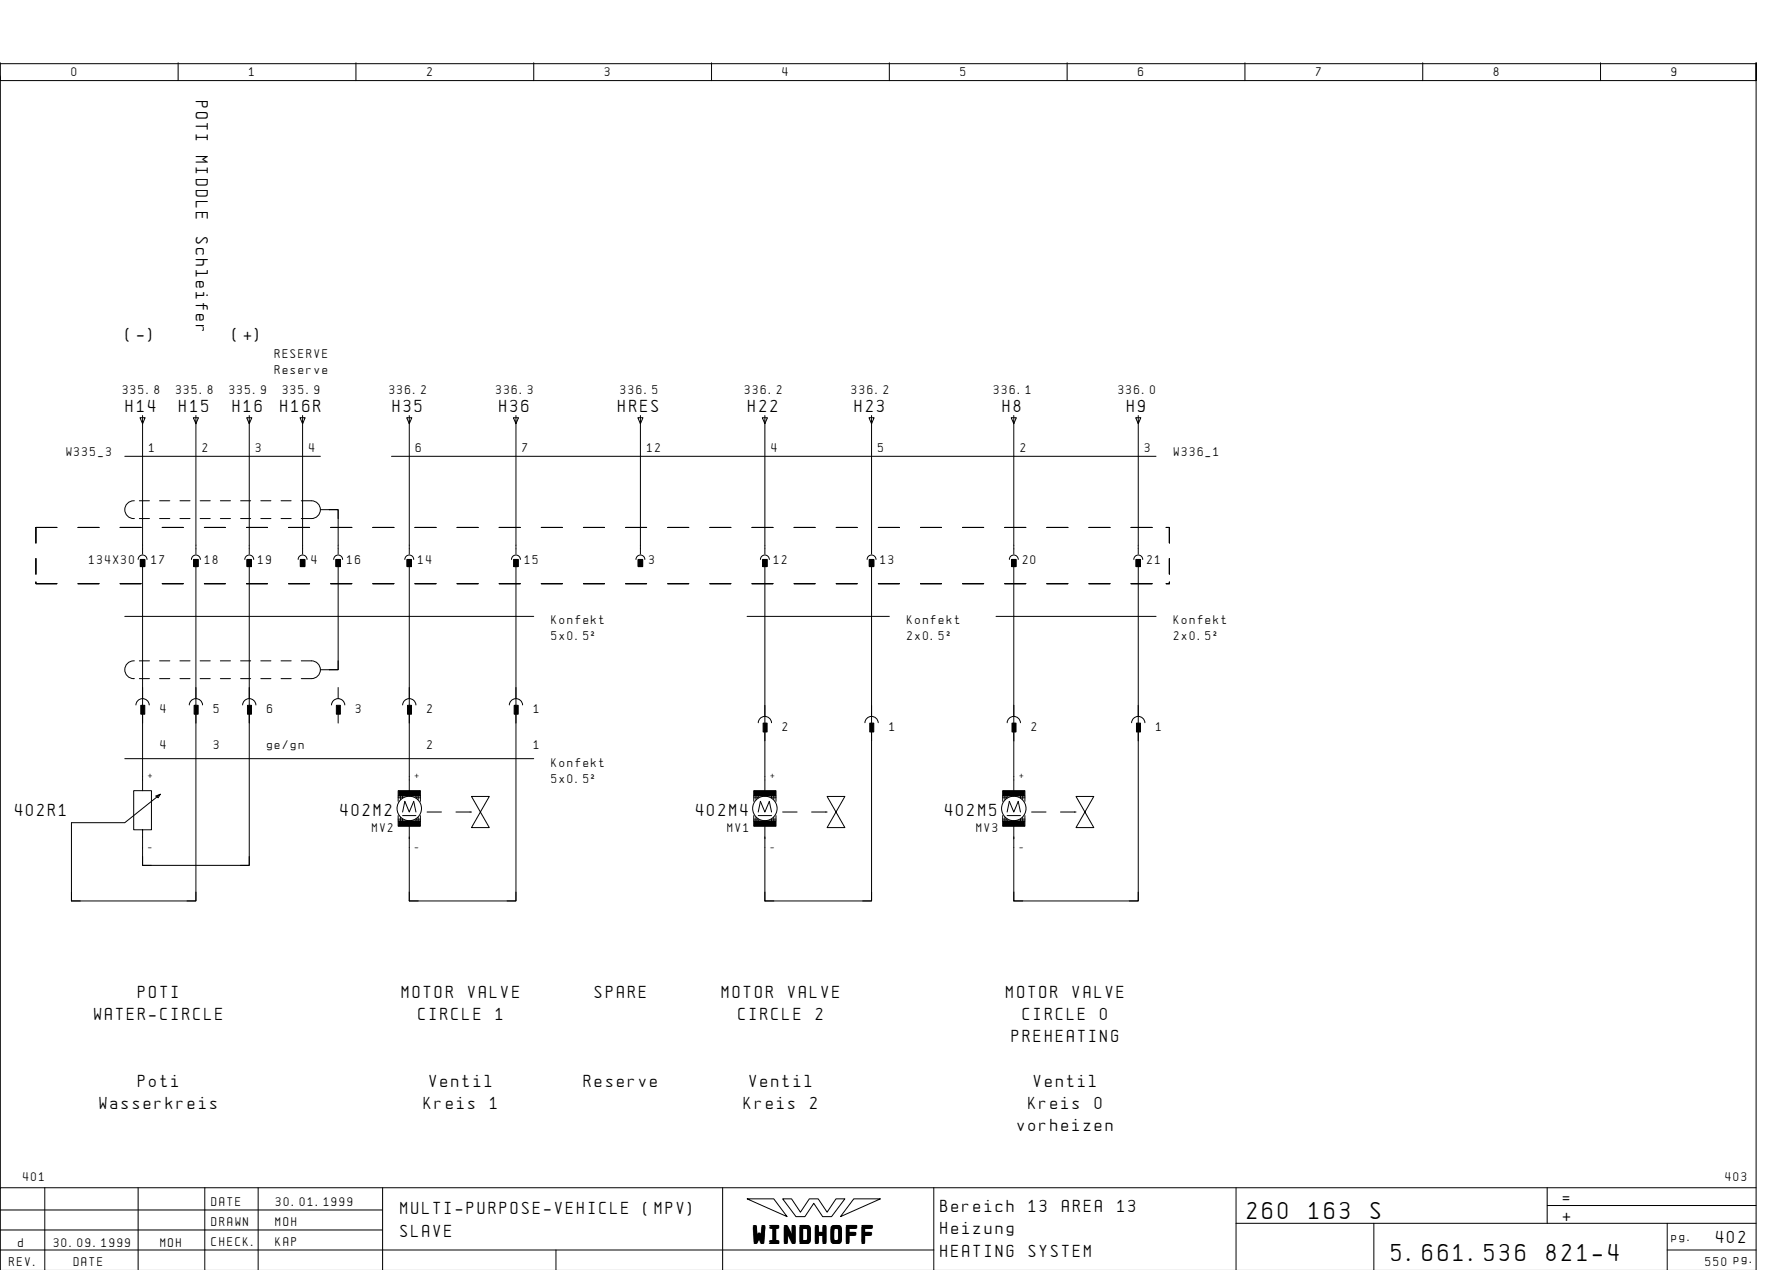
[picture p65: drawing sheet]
<svg xmlns="http://www.w3.org/2000/svg" width="399mm" height="286mm" viewBox="0 0 399 286" stroke-linecap="round" stroke-linejoin="round" font-family="sans-serif">
<defs><g id="words">
<g font-size="4.4">
<text x="280.6" y="274.1">260</text>
<text x="294.5" y="274.1">163</text>
<text x="308.4" y="274.1">S</text>
<text x="169.5" y="279.3">WINDHOFF</text>
<text x="313.1" y="283.6">5.661.536</text>
<text x="347.9" y="283.6">821-4</text>
</g>
<g font-size="3.1">
<text x="44.1" y="22.7" transform="rotate(90 44.1 22.7)">POTI</text>
<text x="44.1" y="35.2" transform="rotate(90 44.1 35.2)">MIDDLE</text>
<text x="44.1" y="53.2" transform="rotate(90 44.1 53.2)">Schleifer</text>
<text x="28.3" y="76.4">(-)</text>
<text x="52.3" y="76.4">(+)</text>
<text x="28.3" y="92.6">H14</text>
<text x="40.3" y="92.6">H15</text>
<text x="52.3" y="92.6">H16</text>
<text x="63.1" y="92.6">H16R</text>
<text x="88.3" y="92.6">H35</text>
<text x="112.3" y="92.6">H36</text>
<text x="139.1" y="92.6">HRES</text>
<text x="168.3" y="92.6">H22</text>
<text x="192.3" y="92.6">H23</text>
<text x="225.6" y="92.6">H8</text>
<text x="253.6" y="92.6">H9</text>
<text x="3.4" y="183.6">402R1</text>
<text x="76.6" y="183.6">402M2</text>
<text x="156.6" y="183.6">402M4</text>
<text x="212.6" y="183.6">402M5</text>
<text x="31.1" y="224.4">POTI</text>
<text x="90.4" y="224.4">MOTOR</text>
<text x="105.3" y="224.4">VALVE</text>
<text x="133.9" y="224.4">SPARE</text>
<text x="162.4" y="224.4">MOTOR</text>
<text x="177.3" y="224.4">VALVE</text>
<text x="226.4" y="224.4">MOTOR</text>
<text x="241.3" y="224.4">VALVE</text>
<text x="21.2" y="229.4">WATER-CIRCLE</text>
<text x="94.1" y="229.4">CIRCLE</text>
<text x="111.5" y="229.4">1</text>
<text x="166.1" y="229.4">CIRCLE</text>
<text x="183.5" y="229.4">2</text>
<text x="230.1" y="229.4">CIRCLE</text>
<text x="247.5" y="229.4">0</text>
<text x="227.6" y="234.4">PREHEATING</text>
<text x="31.1" y="244.4">Poti</text>
<text x="96.6" y="244.4">Ventil</text>
<text x="131.4" y="244.4">Reserve</text>
<text x="168.6" y="244.4">Ventil</text>
<text x="232.6" y="244.4">Ventil</text>
<text x="22.4" y="249.4">Wasserkreis</text>
<text x="95.4" y="249.4">Kreis</text>
<text x="110.3" y="249.4">1</text>
<text x="167.4" y="249.4">Kreis</text>
<text x="182.3" y="249.4">2</text>
<text x="231.4" y="249.4">Kreis</text>
<text x="246.3" y="249.4">0</text>
<text x="228.9" y="254.4">vorheizen</text>
<text x="90.1" y="273.1">MULTI-PURPOSE-VEHICLE</text>
<text x="144.8" y="273.1">(MPV)</text>
<text x="211.6" y="272.6">Bereich</text>
<text x="231.5" y="272.6">13</text>
<text x="238.9" y="272.6">AREA</text>
<text x="251.4" y="272.6">13</text>
<text x="351.6" y="270.6">=</text>
<text x="351.6" y="274.6">+</text>
<text x="90.1" y="278.1">SLAVE</text>
<text x="211.6" y="277.6">Heizung</text>
<text x="386.1" y="279.6">402</text>
<text x="211.6" y="282.6">HEATING</text>
<text x="231.5" y="282.6">SYSTEM</text>
</g>
<g font-size="2.3">
<text x="16.1" y="17.1">0</text>
<text x="56.1" y="17.1">1</text>
<text x="96.1" y="17.1">2</text>
<text x="136.1" y="17.1">3</text>
<text x="176.1" y="17.1">4</text>
<text x="216.1" y="17.1">5</text>
<text x="256.1" y="17.1">6</text>
<text x="296.1" y="17.1">7</text>
<text x="336.1" y="17.1">8</text>
<text x="376.1" y="17.1">9</text>
<text x="61.8" y="80.4">RESERVE</text>
<text x="27.6" y="88.5">335.8</text>
<text x="39.6" y="88.5">335.8</text>
<text x="51.6" y="88.5">335.9</text>
<text x="61.8" y="84">Reserve</text>
<text x="63.6" y="88.5">335.9</text>
<text x="87.6" y="88.5">336.2</text>
<text x="111.6" y="88.5">336.3</text>
<text x="139.6" y="88.5">336.5</text>
<text x="167.6" y="88.5">336.2</text>
<text x="191.6" y="88.5">336.2</text>
<text x="223.6" y="88.5">336.1</text>
<text x="251.6" y="88.5">336.0</text>
<text x="33.6" y="101.6">1</text>
<text x="45.6" y="101.6">2</text>
<text x="57.6" y="101.6">3</text>
<text x="69.6" y="101.6">4</text>
<text x="93.6" y="101.6">6</text>
<text x="117.6" y="101.6">7</text>
<text x="145.6" y="101.6">12</text>
<text x="173.6" y="101.6">4</text>
<text x="197.6" y="101.6">5</text>
<text x="229.6" y="101.6">2</text>
<text x="257.6" y="101.6">3</text>
<text x="14.9" y="102.6">W335_3</text>
<text x="264.1" y="102.6">W336_1</text>
<text x="20.1" y="126.9">134X30</text>
<text x="34.1" y="126.9">17</text>
<text x="46.1" y="126.9">18</text>
<text x="58.1" y="126.9">19</text>
<text x="70.1" y="126.9">4</text>
<text x="78.1" y="126.9">16</text>
<text x="94.1" y="126.9">14</text>
<text x="118.1" y="126.9">15</text>
<text x="146.1" y="126.9">3</text>
<text x="174.1" y="126.9">12</text>
<text x="198.1" y="126.9">13</text>
<text x="230.1" y="126.9">20</text>
<text x="258.1" y="126.9">21</text>
<text x="124.1" y="140.4">Konfekt</text>
<text x="204.1" y="140.4">Konfekt</text>
<text x="264.1" y="140.4">Konfekt</text>
<text x="124.1" y="144">5x0.5˝</text>
<text x="204.1" y="144">2x0.5˝</text>
<text x="264.1" y="144">2x0.5˝</text>
<text x="36.1" y="160.4">4</text>
<text x="48.1" y="160.4">5</text>
<text x="60.1" y="160.4">6</text>
<text x="80.1" y="160.4">3</text>
<text x="96.1" y="160.4">2</text>
<text x="120.1" y="160.4">1</text>
<text x="176.1" y="164.4">2</text>
<text x="200.1" y="164.4">1</text>
<text x="232.1" y="164.4">2</text>
<text x="260.1" y="164.4">1</text>
<text x="36.1" y="168.4">4</text>
<text x="48.1" y="168.4">3</text>
<text x="60.1" y="168.4">ge/gn</text>
<text x="96.1" y="168.4">2</text>
<text x="120.1" y="168.4">1</text>
<text x="124.1" y="172.4">Konfekt</text>
<text x="124.1" y="176">5x0.5˝</text>
<text x="83.7" y="187.1">MV2</text>
<text x="163.7" y="187.1">MV1</text>
<text x="219.7" y="187.1">MV3</text>
<text x="5.2" y="265.6">401</text>
<text x="388.2" y="265.6">403</text>
<text x="47.6" y="271.1">DATE</text>
<text x="47.6" y="275.6">DRAWN</text>
<text x="62" y="275.6">MOH</text>
<text x="62.1" y="271.1">30.01.1999</text>
<text x="4.1" y="280.4">d</text>
<text x="12.1" y="280.4">30.09.1999</text>
<text x="36.1" y="280.4">MOH</text>
<text x="47.6" y="280.1">CHECK.</text>
<text x="62" y="280.1">KAP</text>
<text x="376.1" y="279.1">pg.</text>
<text x="2.1" y="284.6">REV.</text>
<text x="16.6" y="284.6">DATE</text>
<text x="383.7" y="284.6">550 pg.</text>
</g>
<g font-size="1.6">
<text x="33.3" y="175.1">+</text>
<text x="93.4" y="175.1">+</text>
<text x="173.4" y="175.1">+</text>
<text x="229.3" y="175.1">+</text>
<text x="33.3" y="191.3">-</text>
<text x="93.4" y="191.3">-</text>
<text x="173.4" y="191.3">-</text>
<text x="229.3" y="191.3">-</text>
</g>
</g></defs>
<g fill="none" stroke="#000" stroke-width=".22">
<path d="M.1 14.1v4h395v-4v271.6M.1 17.1v250M.1 14.3h395M40.1 14.1v4M80.1 14.1v4M120.1 14.1v4M160.1 14.1v4M200.1 14.1v4M240.1 14.1v4M280.1 14.1v4M320.1 14.1v4M360.1 14.1v4"/>
<path d="M31.5 94h1.2l-.6 1.3zM32.1 93.5v31.1M43.5 94h1.1l-.5 1.3zM44.1 93.5v31.1M55.5 94h1.2l-.6 1.3zM56.1 93.5v31.1M67.5 94h1.1l-.5 1.3zM68.1 93.5v31.1M91.5 94h1.1l-.5 1.3zM92.1 93.5v31.1M115.5 94h1.1l-.5 1.3zM116.1 93.5v31.1"/>
<path d="M143.5 94h1.1l-.5 1.3zM144.1 93.5v31.1M171.5 94h1.2l-.6 1.3zM172.1 93.5v31.1M195.5 94h1.2l-.6 1.3zM196.1 93.5v31.1M227.5 94h1.2l-.6 1.3zM228.1 93.5v31.1M255.5 94h1.1l-.5 1.3zM256.1 93.5v31.1M12.8 118.6h-4.7v3.5M17.5 118.6h4.8"/>
<path d="M27 118.6h4.8M28.1 102.6h44M30.2 112.6a2.01 2.01 0 0 0-2.1 2 2.01 2.01 0 0 0 2.1 2M31.3 116.6h2.3M31.3 112.6h2.3M35.9 116.6h2.3M35.9 112.6h2.3M36.5 118.6h4.7M40.5 116.6h2.2M40.5 112.6h2.2M45 116.6h2.3M45 112.6h2.3"/>
<path d="M46 118.6h4.7M49.6 116.6h2.2M49.6 112.6h2.2M54.1 116.6h2.3M54.1 112.6h2.3M55.4 118.6h4.8M58.7 116.6h2.3M58.7 112.6h2.3M63.2 116.6h2.3M63.2 112.6h2.3M64.9 118.6h4.7M67.8 112.6h2.3a2 2 0 0 1 2 2 2 2 0 0 1-2 2h-2.3"/>
<path d="M72.1 114.6h2M74.1 114.6h2v2M74.1 114.6h2v10M74.4 118.6h4.7M83.9 118.6h4.7M88.1 102.6h172M93.3 118.6h4.8M102.8 118.6h4.8M112.3 118.6h4.7M121.8 118.6h4.7M131.2 118.6h4.8M140.7 118.6h4.8"/>
<path d="M150.2 118.6h4.7M159.7 118.6h4.7M169.2 118.6h4.7M178.6 118.6h4.8M188.1 118.6h4.7M197.6 118.6h4.8M207.1 118.6h4.7M216.6 118.6h4.7M226 118.6h4.8M235.5 118.6h4.8M245 118.6h4.7M254.5 118.6h4.7"/>
<path d="M262.3 118.6h.8v3.5M8.1 130.9v.4h4.7M8.1 125.6v3.5M17.5 131.3h4.8M27 131.3h4.8M28.1 138.6h92M31.1 125.8a1 1 0 0 1 1-1 1 1 0 0 1 1 1M31.6 125.8h1v1.6h-1zM32.1 126.6v51.2M36.5 131.3h4.7M43.1 125.8a1 1 0 0 1 1-1 1 1 0 0 1 1 1M43.6 125.8h1v1.6h-1z"/>
<path d="M44.1 126.6v76h-28v-17.6h12l8-6.4-1 .4 .5 .4 .5-.8M46 131.3h4.7M55.1 125.8a1 1 0 0 1 1-1 1 1 0 0 1 1 1M55.4 131.3h4.8M55.6 125.8h1v1.6h-1zM56.1 126.6v68h-24v-8h2v-8.8h-4v8.8h2M64.9 131.3h4.7M67.1 125.8a1 1 0 0 1 1-1 1 1 0 0 1 1 1M67.6 125.8h1v1.6h-1zM74.4 131.3h4.7M75.1 125.8a1 1 0 0 1 1-1 1 1 0 0 1 1 1M75.6 125.8h1v1.6h-1z"/>
<path d="M76.1 126.6v24h-2M83.9 131.3h4.7M91.1 125.8a1 1 0 0 1 1-1 1 1 0 0 1 1 1M91.6 125.8h1v1.6h-1zM92.1 126.6v52.4M93.3 131.3h4.8M102.8 131.3h4.8M112.3 131.3h4.7M115.1 125.8a1 1 0 0 1 1-1 1 1 0 0 1 1 1M115.6 125.8h1v1.6h-1zM116.1 126.6v76h-24v-16.8M121.8 131.3h4.7"/>
<path d="M131.2 131.3h4.8M140.7 131.3h4.8M143.1 125.8a1 1 0 0 1 1-1 1 1 0 0 1 1 1M143.6 125.8h1v1.6h-1zM150.2 131.3h4.7M159.7 131.3h4.7M168.1 138.6h32M169.2 131.3h4.7M171.1 125.8a1 1 0 0 1 1-1 1 1 0 0 1 1 1M171.6 125.8h1v1.6h-1zM172.1 126.6v52.4M178.6 131.3h4.8"/>
<path d="M188.1 131.3h4.7M195.1 125.8a1 1 0 0 1 1-1 1 1 0 0 1 1 1M195.6 125.8h1v1.6h-1zM196.1 126.6v76h-24v-16.8M197.6 131.3h4.8M207.1 131.3h4.7M216.6 131.3h4.7M224.1 138.6h36M226 131.3h4.8M227.1 125.8a1 1 0 0 1 1-1 1 1 0 0 1 1 1M227.6 125.8h1v1.6h-1zM228.1 126.6v52.4"/>
<path d="M235.5 131.3h4.8M245 131.3h4.7M254.5 131.3h4.7M255.1 125.8a1 1 0 0 1 1-1 1 1 0 0 1 1 1M255.6 125.8h1v1.6h-1zM256.1 126.6v76h-28v-16.8M263.1 130.9v.4h-.8M263.1 125.6v3.5M30.2 148.6a2.01 2.01 0 0 0-2.1 2 2.01 2.01 0 0 0 2.1 2M30.6 158.5a1.5 1.5 0 0 1 1.5-1.4 1.5 1.5 0 0 1 1.5 1.4M31.3 152.6h2.3M31.3 148.6h2.3"/>
<path d="M35.9 152.6h2.3M35.9 148.6h2.3M40.5 152.6h2.2M40.5 148.6h2.2M42.6 158.5a1.5 1.5 0 0 1 1.5-1.4 1.5 1.5 0 0 1 1.5 1.4M44.1 154.6v2.5M45 152.6h2.3M45 148.6h2.3M49.6 152.6h2.2M49.6 148.6h2.2M54.1 152.6h2.3M54.1 148.6h2.3"/>
<path d="M54.6 158.5a1.5 1.5 0 0 1 1.5-1.4 1.5 1.5 0 0 1 1.5 1.4M56.1 154.6v2.5M58.7 152.6h2.3M58.7 148.6h2.3M63.2 152.6h2.3M63.2 148.6h2.3M67.8 148.6h2.3a2 2 0 0 1 2 2 2 2 0 0 1-2 2h-2.3M72.1 150.6h2M74.6 158.5a1.5 1.5 0 0 1 1.5-1.4 1.5 1.5 0 0 1 1.5 1.4M76.1 148.6v2h-2M76.1 154.6v2.5M90.6 158.5a1.5 1.5 0 0 1 1.5-1.4 1.5 1.5 0 0 1 1.5 1.4"/>
<path d="M114.6 158.5a1.5 1.5 0 0 1 1.5-1.4 1.5 1.5 0 0 1 1.5 1.4M116.1 154.6v2.5M196.1 158.6v2.5M256.1 158.6v2.5M28.1 170.6h92M44.1 160.6v2M56.1 160.6v2M76.1 160.6v2M89.6 179v1.2M90.1 179v.8M90.6 179v.4h-1M93.6 179v.4h1"/>
<path d="M94.1 179v.8M94.6 179v1.2M106.1 179.1h4l-4 7h4zM116.1 160.6v2M169.6 179v1.2M170.1 179v.8M170.6 179v.4h-1M170.6 162.5a1.5 1.5 0 0 1 1.5-1.4 1.5 1.5 0 0 1 1.5 1.4M173.6 179v.4h1M174.1 179v.8M174.6 179v1.2M186.1 179.1h4l-4 7h4z"/>
<path d="M194.6 162.5a1.5 1.5 0 0 1 1.5-1.4 1.5 1.5 0 0 1 1.5 1.4M196.1 164.6v2M225.6 179v1.2M226.1 179v.8M226.6 179v.4h-1M226.6 162.5a1.5 1.5 0 0 1 1.5-1.4 1.5 1.5 0 0 1 1.5 1.4M229.6 179v.4h1M230.1 179v.8M230.6 179v1.2M242.1 179.1h4l-4 7h4zM254.6 162.5a1.5 1.5 0 0 1 1.5-1.4 1.5 1.5 0 0 1 1.5 1.4M256.1 164.6v2"/>
<path d="M32.1 192.6v2h2M56.1 192.6v2h-2M89.6 184.2h1v.4M89.6 183.4v1.2M90.1 183.8v.8M90.6 182.6l.5-2.4 1 2.4 1-2.4 .5 2.4M90.6 183.4h3M92.1 184.6v.8M94.1 183.8v.8M94.6 183.4v1.2M94.6 184.2h-1v.4M96.1 182.6h3.2"/>
<path d="M102.6 182.6h3.5M169.6 184.2h1v.4M169.6 183.4v1.2M170.1 183.8v.8M170.6 182.6l.5-2.4 1 2.4 1-2.4 .5 2.4M170.6 183.4h3M172.1 184.6v.8M174.1 183.8v.8M174.6 183.4v1.2M174.6 184.2h-1v.4M176.1 182.6h3.2M182.6 182.6h3.5"/>
<path d="M225.6 184.2h1v.4M225.6 183.4v1.2M226.1 183.8v.8M226.6 182.6l.5-2.4 1 2.4 1-2.4 .5 2.4M226.6 183.4h3M228.1 184.6v.8M230.1 183.8v.8M230.6 183.4v1.2M230.6 184.2h-1v.4M232.1 182.6h3.2M238.6 182.6h3.5M16.1 200.6v2h2"/>
<path d="M44.1 200.6v2h-2M92.1 200.6v2h2M116.1 200.6v2h-2M172.1 200.6v2h2M196.1 200.6v2h-2M228.1 200.6v2h2M256.1 200.6v2h-2M10.1 267.1v18.5M31.1 267.1v18.5M46.1 267.1v18.6M58.1 267.1v18.6M86.1 272.1h-86"/>
<path d="M86.1 276.6h-86M86.1 267.1v18.6M162.6 267.1v18.6M168.1 269.6h6l3 4zM176.1 269.6h2l2 3 2-3h2l2 3 2-3h2l-3 4h-2l-2-3-2 3h-2zM192.1 269.6h6l-9 4zM210.1 267.1v18.6M278.1 275.1h117M278.1 267.1v18.6M309.1 275.1v10.6M348.1 271.1h47M348.1 267.1v8"/>
<path d="M375.1 275.1v10.6M395.1 267.1h-395v18.6M125.1 281.1v4.6M210.1 281.1h-210M375.1 281.1h20"/>
<circle cx="92.1" cy="181.8" r="2.75"/>
<circle cx="172.1" cy="181.8" r="2.75"/>
<circle cx="228.1" cy="181.8" r="2.75"/>
</g>
<g fill="#000" stroke="#000" stroke-width=".22">
<path d="M31.6 125.8h1v1.6h-1zM43.6 125.8h1v1.6h-1zM55.6 125.8h1v1.6h-1zM67.6 125.8h1v1.6h-1zM75.6 125.8h1v1.6h-1zM91.6 125.8h1v1.6h-1zM115.6 125.8h1v1.6h-1zM143.6 125.8h1v1.6h-1zM171.6 125.8h1v1.6h-1zM195.6 125.8h1v1.6h-1zM227.6 125.8h1v1.6h-1zM255.6 125.8h1v1.6h-1z"/>
<path d="M31.7 158.6h.9v2h-.9zM43.7 158.6h.9v2h-.9zM55.7 158.6h.9v2h-.9zM75.7 158.6h.9v2h-.9zM89.6 177.8h5v1.2h-5zM91.7 158.6h.9v2h-.9zM115.7 158.6h.9v2h-.9zM169.6 177.8h5v1.2h-5zM171.7 162.6h.9v2h-.9zM195.7 162.6h.9v2h-.9zM225.6 177.8h5v1.2h-5zM227.7 162.6h.9v2h-.9z"/>
<path d="M255.7 162.6h.9v2h-.9zM89.6 184.6h5v1.2h-5zM169.6 184.6h5v1.2h-5zM225.6 184.6h5v1.2h-5z"/>
</g>
<use href="#words"/>
</svg>
